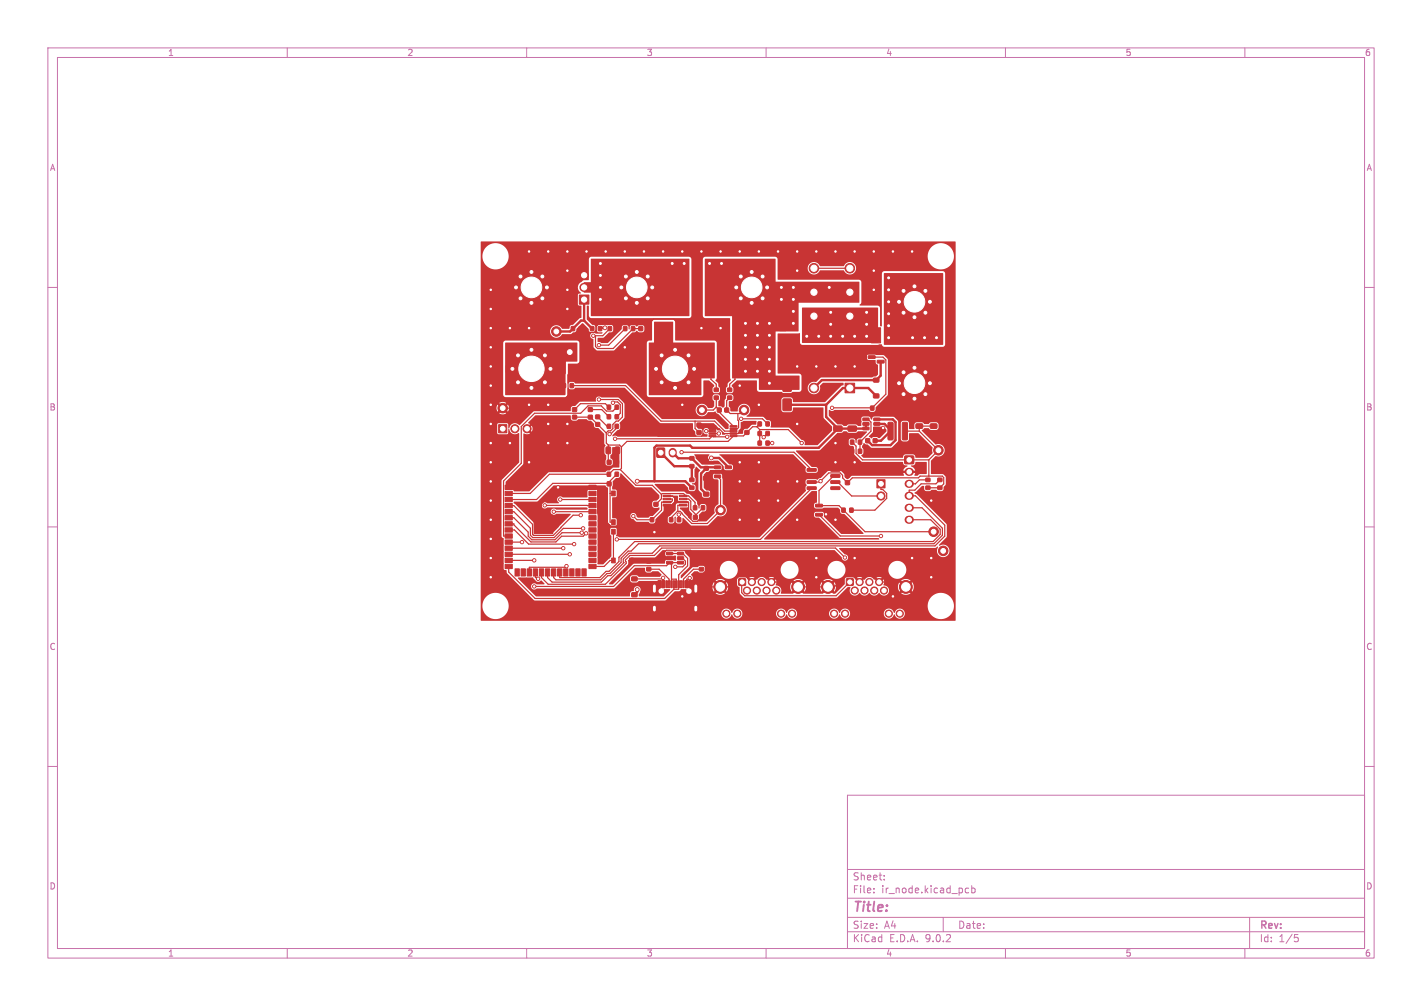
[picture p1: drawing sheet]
<svg xmlns="http://www.w3.org/2000/svg" width="297mm" height="210mm" viewBox="0 0 297 210" stroke-linecap="round" stroke-linejoin="round" font-family="sans-serif">
<defs><g id="words">
<text font-size="2.8" fill="#c872ab" x="178" y="190.9">Title:</text>
<g font-size="2.1" fill="#c872ab">
<text x="178" y="184">Sheet:</text>
<text x="178" y="186.7">File:</text>
<text x="184.1" y="186.7">ir_node.kicad_pcb</text>
<text x="178" y="196.9">KiCad</text>
<text x="178" y="194.1">Size:</text>
<text x="184.7" y="194.1">A4</text>
<text x="185.7" y="196.9">E.D.A.</text>
<text x="193.3" y="196.9">9.0.2</text>
<text x="200" y="194.1">Date:</text>
<text x="263" y="194.3">Rev:</text>
<text x="263" y="196.9">Id:</text>
<text x="267.1" y="196.9">1/5</text>
</g>
<g font-size="1.8" fill="#c872ab">
<text x="35" y="11.9">1</text>
<text x="85" y="11.9">2</text>
<text x="135" y="11.9">3</text>
<text x="185" y="11.9">4</text>
<text x="235" y="11.9">5</text>
<text x="285" y="11.9">6</text>
<text x="10.3" y="35.9">A</text>
<text x="285.4" y="35.9">A</text>
<text x="10.3" y="85.9">B</text>
<text x="285.3" y="85.9">B</text>
<text x="10.3" y="135.9">C</text>
<text x="285.3" y="135.9">C</text>
<text x="10.3" y="185.9">D</text>
<text x="285.3" y="185.9">D</text>
<text x="35" y="199.9">1</text>
<text x="85" y="199.9">2</text>
<text x="135" y="199.9">3</text>
<text x="185" y="199.9">4</text>
<text x="235" y="199.9">5</text>
<text x="285" y="199.9">6</text>
</g>
</g></defs>
<g fill="none" stroke="#c872ab" stroke-width=".21">
<path d="M10 10h277v190h-277zM12 12h273v186h-273zM60 10v2M110 10v2M160 10v2M210 10v2M260 10v2M10 60h2M285 60h2M10 110h2M285 110h2M10 160h2"/>
<path d="M177 166h108v32h-108zM285 160h2M60 198v2M110 198v2M160 198v2M177 194.5h108M177 191.5h108M177 187.5h108M177 181.5h108M182.5 186.3v.1M182.5 185.5v.1M184.7 183.6v.1"/>
<path d="M184.7 182.8v.1M197 191.5v3M201.7 186.3l.2 .1 .4-.1M202.3 185.5l-.4-.1-.2 .1M203 185.5l.4-.1 .3 .3-.2 .6h-.5M203 184.9v1.5M210 198v2M260 198v2M261 191.5v6.5M270.4 195.1h.7M270.5 195.7h.4l.3 .3-.1 .5-.6 .1"/>
</g>
<g fill="#c83434" stroke="#c83434" stroke-width=".21">
<path d="M193.4 101.5h.8v.7h-.8z"/>
<path d="M193.4 99.8h.8v.7h-.8z"/>
<path d="M126.6 93.3h.7l.2 .1v1.1l-.1 .2h-.6l-.2-.1z"/>
<path d="M128.5 93.3h.7l.2 .1v1.1l-.1 .2h-.6l-.2-.1z"/>
<path d="M133.4 68.2h.8v.8h-.8z"/>
<path d="M135 68.2h.8v.8h-.8z"/>
<path d="M136.6 104.9h.8v.8h-.8z"/>
<path d="M136.6 103.3h.8v.8h-.8z"/>
<path d="M177.6 91.9h.7v.8h-.7z"/>
<path d="M179.3 91.9h.7v.8h-.7z"/>
<path d="M181.4 74.3h1.3l.1 .5h-1.4z"/>
<path d="M181.4 76.2h1.3l.1 .5h-1.4z"/>
<path d="M183.2 75.2h1.4l.1 .5-1.4 .1z"/>
<path d="M137.7 67.9h2.3v2.2h-2.3z"/>
<path d="M142 67.9h2.3v2.2h-2.3z"/>
<path d="M138.5 103.4h1.6v.3h-1.6z"/>
<path d="M138.5 104h1.6v.3h-1.6z"/>
<path d="M138.5 104.7h1.6v.3h-1.6z"/>
<path d="M138.5 105.3h1.6v.3h-1.6z"/>
<path d="M141.9 105.3h1.6v.3h-1.6z"/>
<path d="M141.9 104.7h1.6v.3h-1.6z"/>
<path d="M141.9 104h1.6v.3h-1.6z"/>
<path d="M141.9 103.4h1.6v.3h-1.6z"/>
<path d="M147.7 58.4h2.4v3.2h-2.4z"/>
<path d="M140.9 58.4h2.4v3.2h-2.4z"/>
<path d="M139.2 115.3h1.2l.1 .5h-1.2z"/>
<path d="M139.2 116.2h1.2l.1 .5-1.2 .1z"/>
<path d="M139.2 117.2h1.2l.1 .5h-1.2z"/>
<path d="M141.5 117.2h1.2l.1 .5h-1.2z"/>
<path d="M141.5 116.2h1.2l.1 .5-1.2 .1z"/>
<path d="M141.5 115.3h1.2l.1 .5h-1.2z"/>
<path d="M104.1 88.7h1.7v1.7h-1.7z"/>
<path d="M145.6 89.9h.8v.8h-.8z"/>
<path d="M145.6 88.3h.8v.8h-.8z"/>
<path d="M175.8 106.1h.7v.8h-.7z"/>
<path d="M177.5 106.1h.7v.8h-.7z"/>
<path d="M163.6 83.3h1.6v2.4h-1.6z"/>
<path d="M163.6 79.3h1.6v2.4h-1.6z"/>
<path d="M127.8 116.5h.7v1h-.7z"/>
<path d="M127.8 110.5h.7v1h-.7z"/>
<path d="M131.5 116.5h.7v1h-.7z"/>
<path d="M131.5 110.5h.7v1h-.7z"/>
<path d="M124.4 86.6h.8v.8h-.8z"/>
<path d="M124.4 88.2h.8v.8h-.8z"/>
<path d="M176.5 80h2v2h-2z"/>
<path d="M121 61.6h2v1.9h-2z"/>
<path d="M119.3 68.2h.7v.8h-.7z"/>
<path d="M121 68.2h.7v.8h-.7z"/>
<path d="M119.6 85.1h.8v.8h-.8z"/>
<path d="M119.6 86.7h.8v.8h-.8z"/>
<path d="M154.3 120.8h1.4v1.4h-1.4z"/>
<path d="M177.2 89l1.5-.1 .2 .3v.7l-.2 .2-1.4-.1-.2-.2z"/>
<path d="M177.2 86h1.5l.2 .2v.7l-.2 .2h-1.4l-.2-.2z"/>
<path d="M191.3 88.5h1.3l.1 .2v.6l-.2 .2-1.1-.1-.1-.2z"/>
<path d="M191.3 86.6h1.3l.1 .2v.6l-.2 .2-1.1-.1-.1-.2z"/>
<path d="M117.4 80.1h.7v.8h-.7z"/>
<path d="M119.1 80.1h.7v.8h-.7z"/>
<path d="M135.1 118.5h.8v.7h-.8z"/>
<path d="M135.1 116.8h.8v.7h-.8z"/>
<path d="M126.8 86.6h.7v.8h-.7z"/>
<path d="M128.5 86.6h.7v.8h-.7z"/>
<path d="M152 81h.8v.7h-.8z"/>
<path d="M152 82.7h.8v.7h-.8z"/>
<path d="M182.5 82.3h1v.7h-1z"/>
<path d="M182.5 79h1v.7h-1z"/>
<path d="M149.8 85.2h.8v.8h-.8z"/>
<path d="M151.4 85.2h.8v.8h-.8z"/>
<path d="M144.1 97h.8v.7h-.8z"/>
<path d="M144.1 95.3h.8v.7h-.8z"/>
<path d="M144.8 105.6h.7v.8h-.7z"/>
<path d="M146.5 105.6h.7v.8h-.7z"/>
<path d="M147.5 75.4l.9-.1 .2 .2v2.9l-.1 .3h-.8l-.3-.2z"/>
<path d="M153.4 75.4l.9-.1 .3 .2v2.9l-.2 .3h-.8l-.2-.2z"/>
<path d="M162.8 65.6h1.2l.3 .1v3.1l-.2 .2-1.2 .1-.2-.2z"/>
<path d="M162.8 71h1.2l.3 .1v3.1l-.2 .2-1.2 .1-.2-.2z"/>
<path d="M158.3 90.1h.7v.8h-.7z"/>
<path d="M160 90.1h.7v.8h-.7z"/>
<path d="M189 95.2h1.8v1.6h-1.8z"/>
<path d="M176.8 120.8h1.4v1.4h-1.4z"/>
<path d="M158.3 92.1h.7v.8h-.7z"/>
<path d="M160 92.1h.7v.8h-.7z"/>
<path d="M127.8 108.5h.7v1h-.7z"/>
<path d="M127.8 102.5h.7v1h-.7z"/>
<path d="M131.5 108.5h.7v1h-.7z"/>
<path d="M131.5 102.5h.7v1h-.7z"/>
<path d="M179.3 93.8h.7v.8h-.7z"/>
<path d="M177.6 93.8h.7v.8h-.7z"/>
<path d="M144.8 107.6h.8v.8h-.8z"/>
<path d="M146.4 107.6h.8v.8h-.8z"/>
<path d="M126.8 98.6h.7v.8h-.7z"/>
<path d="M128.5 98.6h.7v.8h-.7z"/>
<path d="M132 123.8h1v.7h-1z"/>
<path d="M132 120.5h1v.7h-1z"/>
<path d="M158.3 88.1h.7v.8h-.7z"/>
<path d="M160 88.1h.7v.8h-.7z"/>
<path d="M130.2 68.2h.7v.8h-.7z"/>
<path d="M131.9 68.2h.7v.8h-.7z"/>
<path d="M139.8 108.1h.7v.8h-.7z"/>
<path d="M141.5 108.1h.7v.8h-.7z"/>
<path d="M170.4 105.3h1.3l.1 .5h-1.4z"/>
<path d="M170.4 107.2h1.3l.1 .5h-1.4z"/>
<path d="M172.2 106.2h1.4l.1 .5-1.4 .1z"/>
<path d="M185.5 88.2h.8l.2 .1v3.3l-.1 .2-.7 .1-.2-.2z"/>
<path d="M188.5 88.2h.8l.2 .1v3.3l-.1 .2-.7 .1-.2-.2z"/>
<path d="M174.2 89l1.5-.1 .2 .3v.7l-.2 .2-1.4-.1-.2-.2z"/>
<path d="M174.2 86h1.5l.2 .2v.7l-.2 .2h-1.4l-.2-.2z"/>
<path d="M147.1 97.4h.8v.8h-.8z"/>
<path d="M147.1 95.8h.8v.8h-.8z"/>
<path d="M126.8 84.6h.7v.8h-.7z"/>
<path d="M128.5 84.6h.7v.8h-.7z"/>
<path d="M137.4 121.2h.6v1.5h-.6z"/>
<path d="M138.2 121.2h.7v1.5h-.7z"/>
<path d="M139.6 121.2h.3v1.5h-.3z"/>
<path d="M140.6 121.2h.3v1.5h-.3z"/>
<path d="M141.1 121.2h.3v1.5h-.3z"/>
<path d="M142.1 121.2h.3v1.5h-.3z"/>
<path d="M143.2 121.2h.5v1.5h-.5z"/>
<path d="M143.9 121.2h.6v1.5h-.6z"/>
<path d="M142.6 121.2h.3v1.5h-.3z"/>
<path d="M141.6 121.2h.3v1.5h-.3z"/>
<path d="M140.1 121.2h.3v1.5h-.3z"/>
<path d="M139.1 121.2h.3v1.5h-.3z"/>
<path d="M125 68.2h.7v.8h-.7z"/>
<path d="M123.3 68.2h.7v.8h-.7z"/>
<path d="M126.8 88.6h.7v.8h-.7z"/>
<path d="M128.5 88.6h.7v.8h-.7z"/>
<path d="M183.1 100.2h1.8v1.7h-1.8z"/>
<path d="M105.5 101.3h1.5v.9h-1.5z"/>
<path d="M105.5 102.6h1.5v.9h-1.5z"/>
<path d="M105.5 103.8h1.5v.9h-1.5z"/>
<path d="M105.5 105.1h1.5v.9h-1.5z"/>
<path d="M105.5 106.4h1.5v.9h-1.5z"/>
<path d="M105.5 107.6h1.5v.9h-1.5z"/>
<path d="M105.5 108.9h1.5v.9h-1.5z"/>
<path d="M105.5 110.2h1.5v.9h-1.5z"/>
<path d="M105.5 111.5h1.5v.9h-1.5z"/>
<path d="M105.5 112.7h1.5v.9h-1.5z"/>
<path d="M105.5 114h1.5v.9h-1.5z"/>
<path d="M105.5 115.3h1.5v.9h-1.5z"/>
<path d="M105.5 116.5h1.5v.9h-1.5z"/>
<path d="M105.5 117.8h1.5v.9h-1.5z"/>
<path d="M107.6 118.8h.9v1.5h-.9z"/>
<path d="M108.8 118.8h.9v1.5h-.9z"/>
<path d="M110.1 118.8h.9v1.5h-.9z"/>
<path d="M111.4 118.8h.9v1.5h-.9z"/>
<path d="M112.6 118.8h.9v1.5h-.9z"/>
<path d="M113.9 118.8h.9v1.5h-.9z"/>
<path d="M115.2 118.8h.9v1.5h-.9z"/>
<path d="M116.5 118.8h.9v1.5h-.9z"/>
<path d="M117.7 118.8h.9v1.5h-.9z"/>
<path d="M119 118.8h.9v1.5h-.9z"/>
<path d="M120.3 118.8h.9v1.5h-.9z"/>
<path d="M121.5 118.8h.9v1.5h-.9z"/>
<path d="M123 117.8h1.5v.9h-1.5z"/>
<path d="M123 116.5h1.5v.9h-1.5z"/>
<path d="M123 115.3h1.5v.9h-1.5z"/>
<path d="M123 114h1.5v.9h-1.5z"/>
<path d="M123 112.7h1.5v.9h-1.5z"/>
<path d="M123 111.5h1.5v.9h-1.5z"/>
<path d="M123 110.2h1.5v.9h-1.5z"/>
<path d="M123 108.9h1.5v.9h-1.5z"/>
<path d="M123 107.6h1.5v.9h-1.5z"/>
<path d="M123 106.4h1.5v.9h-1.5z"/>
<path d="M123 105.1h1.5v.9h-1.5z"/>
<path d="M123 103.8h1.5v.9h-1.5z"/>
<path d="M123 102.6h1.5v.9h-1.5z"/>
<path d="M123 101.3h1.5v.9h-1.5z"/>
<path d="M111.6 107.5h3.9v3.9h-3.9z"/>
<path d="M182 68.4h1.9v3.2h-1.9z"/>
<path d="M186.9 68.4h1.9v3.2h-1.9z"/>
<path d="M147 102.8h1v.7h-1z"/>
<path d="M147 99.5h1v.7h-1z"/>
<path d="M135.8 108.1h.7v.8h-.7z"/>
<path d="M137.5 108.1h.7v.8h-.7z"/>
<path d="M176.6 100.4h.8v.8h-.8z"/>
<path d="M176.6 98.8h.8v.8h-.8z"/>
<path d="M168.6 97.8h1.8l.1 .5-1.9 .1z"/>
<path d="M168.6 99.1h1.8l.1 .5-1.9 .1z"/>
<path d="M168.6 100.4l1.8-.1 .1 .5-1.9 .1z"/>
<path d="M168.6 101.6h1.8l.1 .5-1.9 .1z"/>
<path d="M173.5 101.6h1.9v.5l-1.8 .1z"/>
<path d="M173.5 100.4l1.9-.1v.5l-1.8 .1z"/>
<path d="M173.5 99.1h1.9v.5l-1.8 .1z"/>
<path d="M173.5 97.8h1.9v.5l-1.8 .1z"/>
<path d="M180.8 91.6h.8v.8h-.8z"/>
<path d="M182.4 91.6h.8v.8h-.8z"/>
<path d="M195.9 101.5h.8v.7h-.8z"/>
<path d="M195.9 99.8h.8v.7h-.8z"/>
<path d="M137.2 93.6h1.6v1.8h-1.6z"/>
<path d="M149.2 97.3h1.2l.1 .5h-1.2z"/>
<path d="M149.2 98.2h1.2l.1 .5-1.2 .1z"/>
<path d="M149.2 99.2h1.2l.1 .5h-1.2z"/>
<path d="M151.5 99.2h1.2l.1 .5h-1.2z"/>
<path d="M151.5 97.3h1.2l.1 .5h-1.2z"/>
<path d="M149.2 81h.8v.7h-.8z"/>
<path d="M149.2 82.7h.8v.7h-.8z"/>
<path d="M127 68.2h.7v.8h-.7z"/>
<path d="M128.7 68.2h.7v.8h-.7z"/>
<path d="M181.8 84.8h.7v.8h-.7z"/>
<path d="M183.5 84.8h.7v.8h-.7z"/>
<path d="M122.9 85.1h.8v.8h-.8z"/>
<path d="M122.9 86.7h.8v.8h-.8z"/>
<path d="M194.3 88.5h1.3l.1 .2v.6l-.2 .2-1.1-.1-.1-.2z"/>
<path d="M194.3 86.6h1.3l.1 .2v.6l-.2 .2-1.1-.1-.1-.2z"/>
<path d="M148.1 88.9h1.3l.1 .2-1.3 .1z"/>
<path d="M148.1 89.4h1.3l.1 .2-1.3 .1z"/>
<path d="M148.1 89.9h1.3l.1 .2-1.3 .1z"/>
<path d="M148.1 90.4h1.3l.1 .2-1.3 .1z"/>
<path d="M148.1 90.9h1.3l.1 .2-1.3 .1z"/>
<path d="M152.5 90.9h1.4v.2l-1.4 .1z"/>
<path d="M152.5 90.4h1.4v.2l-1.4 .1z"/>
<path d="M152.5 89.9h1.4v.2l-1.4 .1z"/>
<path d="M152.5 89.4h1.4v.2l-1.4 .1z"/>
<path d="M152.5 88.9h1.4v.2l-1.4 .1z"/>
<path d="M155.6 89.9h.8v.8h-.8z"/>
<path d="M155.6 88.3h.8v.8h-.8z"/>
<path d="M180.2 87.3h1.2l.1 .5h-1.2z"/>
<path d="M180.2 88.2h1.2l.1 .5-1.2 .1z"/>
<path d="M180.2 89.2h1.2l.1 .5h-1.2z"/>
<path d="M182.5 89.2h1.2l.1 .5h-1.2z"/>
<path d="M182.5 88.2h1.2l.1 .5-1.2 .1z"/>
<path d="M182.5 87.3h1.2l.1 .5h-1.2z"/>
<path d="M146.1 118.5h.8v.7h-.8z"/>
<path d="M146.1 116.8h.8v.7h-.8z"/>
<path d="M126.8 100.6h.8v.8h-.8z"/>
<path d="M128.4 100.6h.8v.8h-.8z"/>
<path d="M144.1 101.5h.8v.7h-.8z"/>
<path d="M144.1 99.8h.8v.7h-.8z"/>
<path d="M126.8 96.1h.8v.8h-.8z"/>
<path d="M128.4 96.1h.8v.8h-.8z"/>
<circle cx="187.8" cy="63" r=".45"/>
<circle cx="188.7" cy="60.7" r=".45"/>
<circle cx="188.7" cy="65.3" r=".45"/>
<circle cx="191" cy="59.8" r=".45"/>
<circle cx="191" cy="63" r="4.3"/>
<circle cx="191" cy="66.2" r=".45"/>
<circle cx="193.3" cy="60.7" r=".45"/>
<circle cx="193.3" cy="65.3" r=".45"/>
<circle cx="194.2" cy="63" r=".45"/>
<circle cx="146.6" cy="85.6" r="1"/>
<circle cx="107.5" cy="89.5" r=".85"/>
<circle cx="110.1" cy="89.5" r=".85"/>
<circle cx="150.5" cy="106.5" r="1"/>
<circle cx="137" cy="77" r=".45"/>
<circle cx="138.2" cy="74.2" r=".45"/>
<circle cx="138.2" cy="79.8" r=".45"/>
<circle cx="141" cy="73" r=".45"/>
<circle cx="141" cy="77" r="5.3"/>
<circle cx="141" cy="81" r=".45"/>
<circle cx="143.8" cy="74.2" r=".45"/>
<circle cx="143.8" cy="79.8" r=".45"/>
<circle cx="145" cy="77" r=".45"/>
<circle cx="177.5" cy="61" r="1"/>
<circle cx="170" cy="61" r="1"/>
<circle cx="177.5" cy="66" r="1"/>
<circle cx="170" cy="66" r="1"/>
<circle cx="177.5" cy="56" r="1"/>
<circle cx="170" cy="56" r="1"/>
<circle cx="170" cy="81" r="1"/>
<circle cx="196" cy="94" r="1"/>
<circle cx="156" cy="123.3" r=".75"/>
<circle cx="157" cy="121.5" r=".75"/>
<circle cx="158.1" cy="123.3" r=".75"/>
<circle cx="159.1" cy="121.5" r=".75"/>
<circle cx="160.1" cy="123.3" r=".75"/>
<circle cx="161.1" cy="121.5" r=".75"/>
<circle cx="162.1" cy="123.3" r=".75"/>
<circle cx="151.7" cy="128.1" r=".75"/>
<circle cx="154" cy="128.1" r=".75"/>
<circle cx="163.1" cy="128.1" r=".75"/>
<circle cx="165.4" cy="128.1" r=".75"/>
<circle cx="150.4" cy="122.5" r="1.35"/>
<circle cx="166.7" cy="122.5" r="1.35"/>
<circle cx="178.5" cy="123.3" r=".75"/>
<circle cx="179.5" cy="121.5" r=".75"/>
<circle cx="180.6" cy="123.3" r=".75"/>
<circle cx="181.6" cy="121.5" r=".75"/>
<circle cx="182.6" cy="123.3" r=".75"/>
<circle cx="183.6" cy="121.5" r=".75"/>
<circle cx="184.6" cy="123.3" r=".75"/>
<circle cx="174.2" cy="128.1" r=".75"/>
<circle cx="176.5" cy="128.1" r=".75"/>
<circle cx="185.6" cy="128.1" r=".75"/>
<circle cx="187.9" cy="128.1" r=".75"/>
<circle cx="172.9" cy="122.5" r="1.35"/>
<circle cx="189.2" cy="122.5" r="1.35"/>
<circle cx="155.4" cy="85.6" r="1"/>
<circle cx="105" cy="85.2" r="1"/>
<circle cx="195" cy="111" r="1"/>
<circle cx="116.2" cy="69.2" r="1"/>
<circle cx="197" cy="115" r="1"/>
<circle cx="153.8" cy="60" r=".45"/>
<circle cx="154.7" cy="57.7" r=".45"/>
<circle cx="154.7" cy="62.3" r=".45"/>
<circle cx="157" cy="56.8" r=".45"/>
<circle cx="157" cy="60" r="4.3"/>
<circle cx="157" cy="63.2" r=".45"/>
<circle cx="159.3" cy="57.7" r=".45"/>
<circle cx="159.3" cy="62.3" r=".45"/>
<circle cx="160.2" cy="60" r=".45"/>
<circle cx="184" cy="103.5" r=".85"/>
<circle cx="107.8" cy="60" r=".45"/>
<circle cx="108.7" cy="57.7" r=".45"/>
<circle cx="108.7" cy="62.3" r=".45"/>
<circle cx="111" cy="56.8" r=".45"/>
<circle cx="111" cy="60" r="4.3"/>
<circle cx="111" cy="63.2" r=".45"/>
<circle cx="113.3" cy="57.7" r=".45"/>
<circle cx="113.3" cy="62.3" r=".45"/>
<circle cx="114.2" cy="60" r=".45"/>
<circle cx="129.8" cy="60" r=".45"/>
<circle cx="130.7" cy="57.7" r=".45"/>
<circle cx="130.7" cy="62.3" r=".45"/>
<circle cx="133" cy="56.8" r=".45"/>
<circle cx="133" cy="60" r="4.3"/>
<circle cx="133" cy="63.2" r=".45"/>
<circle cx="135.3" cy="57.7" r=".45"/>
<circle cx="135.3" cy="62.3" r=".45"/>
<circle cx="136.2" cy="60" r=".45"/>
<circle cx="107" cy="77" r=".45"/>
<circle cx="108.2" cy="74.2" r=".45"/>
<circle cx="108.2" cy="79.8" r=".45"/>
<circle cx="111" cy="73" r=".45"/>
<circle cx="111" cy="77" r="5.3"/>
<circle cx="111" cy="81" r=".45"/>
<circle cx="113.8" cy="74.2" r=".45"/>
<circle cx="113.8" cy="79.8" r=".45"/>
<circle cx="115" cy="77" r=".45"/>
<circle cx="187.8" cy="80" r=".45"/>
<circle cx="188.7" cy="77.7" r=".45"/>
<circle cx="188.7" cy="82.3" r=".45"/>
<circle cx="191" cy="76.8" r=".45"/>
<circle cx="191" cy="80" r="4.3"/>
<circle cx="191" cy="83.2" r=".45"/>
<circle cx="193.3" cy="77.7" r=".45"/>
<circle cx="193.3" cy="82.3" r=".45"/>
<circle cx="194.2" cy="80" r=".45"/>
<circle cx="119" cy="73.5" r="1"/>
<circle cx="166.5" cy="88.5" r=".35"/>
<circle cx="102.5" cy="92.5" r=".35"/>
<circle cx="150.5" cy="52.5" r=".35"/>
<circle cx="110.5" cy="52.5" r=".35"/>
<circle cx="158.5" cy="104.5" r=".35"/>
<circle cx="162.5" cy="52.5" r=".35"/>
<circle cx="102.5" cy="80.5" r=".35"/>
<circle cx="138.5" cy="52.5" r=".35"/>
<circle cx="186.5" cy="124.5" r=".35"/>
<circle cx="102.5" cy="112.5" r=".35"/>
<circle cx="146.5" cy="68.5" r=".35"/>
<circle cx="114.5" cy="52.5" r=".35"/>
<circle cx="194.5" cy="120.5" r=".35"/>
<circle cx="102.5" cy="64.5" r=".35"/>
<circle cx="158.5" cy="116.5" r=".35"/>
<circle cx="110.5" cy="68.5" r=".35"/>
<circle cx="166.5" cy="56.5" r=".35"/>
<circle cx="102.5" cy="104.5" r=".35"/>
<circle cx="178.5" cy="116.5" r=".35"/>
<circle cx="174.5" cy="52.5" r=".35"/>
<circle cx="102.5" cy="116.5" r=".35"/>
<circle cx="194.5" cy="116.5" r=".35"/>
<circle cx="178.5" cy="76.5" r=".35"/>
<circle cx="158.5" cy="108.5" r=".35"/>
<circle cx="158.5" cy="100.5" r=".35"/>
<circle cx="110.5" cy="96.5" r=".35"/>
<circle cx="186.5" cy="52.5" r=".35"/>
<circle cx="102.5" cy="72.5" r=".35"/>
<circle cx="154.5" cy="104.5" r=".35"/>
<circle cx="142.5" cy="52.5" r=".35"/>
<circle cx="106.5" cy="92.5" r=".35"/>
<circle cx="178.5" cy="96.5" r=".35"/>
<circle cx="162.5" cy="100.5" r=".35"/>
<circle cx="122.5" cy="52.5" r=".35"/>
<circle cx="172.5" cy="107.4" r=".35"/>
<circle cx="118.5" cy="64.5" r=".35"/>
<circle cx="174.5" cy="108.5" r=".35"/>
<circle cx="118.5" cy="56.5" r=".35"/>
<circle cx="170.5" cy="116.5" r=".35"/>
<circle cx="166.5" cy="108.5" r=".35"/>
<circle cx="102.5" cy="100.5" r=".35"/>
<circle cx="102.5" cy="84.5" r=".35"/>
<circle cx="118.5" cy="88.5" r=".35"/>
<circle cx="154.5" cy="80.5" r=".35"/>
<circle cx="102.5" cy="120.5" r=".35"/>
<circle cx="190.5" cy="116.5" r=".35"/>
<circle cx="130.5" cy="52.5" r=".35"/>
<circle cx="114.5" cy="92.5" r=".35"/>
<circle cx="182.5" cy="56.5" r=".35"/>
<circle cx="142.5" cy="84.5" r=".35"/>
<circle cx="102.5" cy="76.5" r=".35"/>
<circle cx="194.5" cy="104.5" r=".35"/>
<circle cx="130.5" cy="72.5" r=".35"/>
<circle cx="162.5" cy="104.5" r=".35"/>
<circle cx="158.5" cy="96.5" r=".35"/>
<circle cx="170.5" cy="52.5" r=".35"/>
<circle cx="106.5" cy="68.5" r=".35"/>
<circle cx="154.5" cy="96.5" r=".35"/>
<circle cx="184.4" cy="89.3" r=".35"/>
<circle cx="158.5" cy="52.5" r=".35"/>
<circle cx="154.5" cy="100.5" r=".35"/>
<circle cx="166.5" cy="100.5" r=".35"/>
<circle cx="170.5" cy="120.5" r=".35"/>
<circle cx="110.5" cy="84.5" r=".35"/>
<circle cx="190.5" cy="52.5" r=".35"/>
<circle cx="174.5" cy="92.5" r=".35"/>
<circle cx="102.5" cy="108.5" r=".35"/>
<circle cx="126.5" cy="52.5" r=".35"/>
<circle cx="114.5" cy="88.5" r=".35"/>
<circle cx="146.5" cy="52.5" r=".35"/>
<circle cx="116.6" cy="101.7" r=".35"/>
<circle cx="174.5" cy="96.5" r=".35"/>
<circle cx="136.7" cy="111.1" r=".35"/>
<circle cx="166.5" cy="76.5" r=".35"/>
<circle cx="102.5" cy="68.5" r=".35"/>
<circle cx="102.5" cy="96.5" r=".35"/>
<circle cx="154.5" cy="108.5" r=".35"/>
<circle cx="150.5" cy="68.5" r=".35"/>
<circle cx="142.5" cy="124.5" r=".35"/>
<circle cx="102.5" cy="60.5" r=".35"/>
<circle cx="178.5" cy="52.5" r=".35"/>
<circle cx="114.5" cy="84.5" r=".35"/>
<circle cx="154.5" cy="52.5" r=".35"/>
<circle cx="174.5" cy="76.5" r=".35"/>
<circle cx="118.5" cy="60.5" r=".35"/>
<circle cx="118.5" cy="92.5" r=".35"/>
<circle cx="158.5" cy="84.5" r=".35"/>
<circle cx="134.5" cy="52.5" r=".35"/>
<circle cx="170.5" cy="76.5" r=".35"/>
<circle cx="118.5" cy="52.5" r=".35"/>
<circle cx="182.5" cy="52.5" r=".35"/>
<circle cx="182.5" cy="60.5" r=".35"/>
<circle cx="166.5" cy="52.5" r=".35"/>
<circle cx="102.5" cy="88.5" r=".35"/>
<circle cx="185.6" cy="60.5" r=".4"/>
<circle cx="185.6" cy="68" r=".4"/>
<circle cx="185.6" cy="58" r=".4"/>
<circle cx="190.6" cy="70.5" r=".4"/>
<circle cx="185.6" cy="63" r=".4"/>
<circle cx="195.6" cy="70.5" r=".4"/>
<circle cx="185.6" cy="70.5" r=".4"/>
<circle cx="193.1" cy="70.5" r=".4"/>
<circle cx="185.6" cy="65.5" r=".4"/>
<circle cx="155.7" cy="77.5" r=".4"/>
<circle cx="160.7" cy="80" r=".4"/>
<circle cx="165.7" cy="62.5" r=".4"/>
<circle cx="155.7" cy="67.5" r=".4"/>
<circle cx="155.7" cy="70" r=".4"/>
<circle cx="160.7" cy="75" r=".4"/>
<circle cx="165.7" cy="60" r=".4"/>
<circle cx="163.2" cy="62.5" r=".4"/>
<circle cx="155.7" cy="72.5" r=".4"/>
<circle cx="160.7" cy="70" r=".4"/>
<circle cx="163.2" cy="60" r=".4"/>
<circle cx="160.7" cy="67.5" r=".4"/>
<circle cx="165.7" cy="65" r=".4"/>
<circle cx="173.2" cy="60" r=".4"/>
<circle cx="165.7" cy="67.5" r=".4"/>
<circle cx="158.2" cy="75" r=".4"/>
<circle cx="160.7" cy="72.5" r=".4"/>
<circle cx="160.7" cy="77.5" r=".4"/>
<circle cx="158.2" cy="67.5" r=".4"/>
<circle cx="155.7" cy="75" r=".4"/>
<circle cx="158.2" cy="72.5" r=".4"/>
<circle cx="148.2" cy="55" r=".4"/>
<circle cx="158.2" cy="77.5" r=".4"/>
<circle cx="150.7" cy="55" r=".4"/>
<circle cx="158.2" cy="70" r=".4"/>
<circle cx="142.9" cy="55" r=".4"/>
<circle cx="125.4" cy="55" r=".4"/>
<circle cx="140.4" cy="55" r=".4"/>
<circle cx="125.4" cy="57.5" r=".4"/>
<circle cx="125.4" cy="60" r=".4"/>
<circle cx="125.4" cy="62.5" r=".4"/>
<circle cx="173.5" cy="65.2" r=".4"/>
<circle cx="176" cy="70.2" r=".4"/>
<circle cx="173.5" cy="67.7" r=".4"/>
<circle cx="171" cy="70.2" r=".4"/>
<circle cx="181" cy="67.7" r=".4"/>
<circle cx="173.5" cy="70.2" r=".4"/>
<circle cx="178.5" cy="70.2" r=".4"/>
<circle cx="181" cy="70.2" r=".4"/>
<circle cx="181" cy="65.2" r=".4"/>
<circle cx="168.5" cy="70.2" r=".4"/>
<circle cx="133.1" cy="123.1" r=".4"/>
<circle cx="133.1" cy="100.5" r=".4"/>
<circle cx="119.9" cy="113.6" r=".35"/>
<circle cx="173.8" cy="85.1" r=".35"/>
<circle cx="112.4" cy="120.8" r=".35"/>
<circle cx="161.3" cy="92.5" r=".35"/>
<circle cx="147.5" cy="90" r=".35"/>
<circle cx="154.8" cy="87.4" r=".35"/>
<circle cx="119" cy="115.7" r=".35"/>
<circle cx="150.1" cy="90.5" r=".35"/>
<circle cx="151.9" cy="91.2" r=".35"/>
<circle cx="118.3" cy="118.2" r=".35"/>
<circle cx="159.5" cy="91.3" r=".35"/>
<circle cx="128.5" cy="91.6" r=".35"/>
<circle cx="125.1" cy="72" r=".35"/>
<circle cx="171.4" cy="100.4" r=".35"/>
<circle cx="125.1" cy="83.4" r=".35"/>
<circle cx="167.4" cy="92.5" r=".35"/>
<circle cx="144" cy="120.7" r=".35"/>
<circle cx="138.5" cy="120.6" r=".35"/>
<circle cx="141" cy="118.3" r=".35"/>
<circle cx="121.5" cy="111.2" r=".35"/>
<circle cx="132.3" cy="107.7" r=".35"/>
<circle cx="122.4" cy="111.3" r=".35"/>
<circle cx="141.8" cy="107.4" r=".35"/>
<circle cx="126.3" cy="68.4" r=".4"/>
<circle cx="148.6" cy="95.6" r=".4"/>
<circle cx="121.3" cy="107.5" r=".35"/>
<circle cx="142.4" cy="94.4" r=".35"/>
<circle cx="128.8" cy="112.6" r=".35"/>
<circle cx="121.8" cy="110.3" r=".35"/>
<circle cx="128" cy="84.1" r=".35"/>
<circle cx="109" cy="113.2" r=".35"/>
<circle cx="117.6" cy="114.4" r=".35"/>
<circle cx="127.3" cy="90.6" r=".35"/>
<circle cx="111.6" cy="117" r=".35"/>
<circle cx="111.6" cy="122.4" r=".35"/>
<circle cx="176.5" cy="116.4" r=".35"/>
<circle cx="115.7" cy="106.8" r=".35"/>
<circle cx="113.8" cy="105.5" r=".35"/>
<circle cx="117" cy="104.3" r=".35"/>
<circle cx="123.9" cy="70.1" r=".35"/>
<circle cx="184" cy="111.9" r=".35"/>
</g>
<path d="M122 57.5h.1M122 60h.1" fill="none" stroke="#c83434" stroke-width="1.9"/>
<path d="M140.5 94.4v.3M189.8 98.5h.2M189.8 101h.2M189.8 103.5h.2M189.8 106h.2M189.8 108.5h.2" fill="none" stroke="#c83434" stroke-width="1.7"/>
<path d="M136.7 122.3v1.1M136.7 126.8v.6M145.3 122.3v1.1M145.3 126.8v.6" fill="none" stroke="#c83434" stroke-width="1"/>
<g fill="none" stroke="#c83434" stroke-width=".25">
<path d="M170 56h7.5M121.3 68.6l.8 .8M122.1 69.4v5.4l-3.4 3.5v4.3M127.4 68.6l-1.5 1.5h-2M130.6 68.6l-3.5 3.4h-2M133.8 68.6h-1.6l-4.1 4.2h-3.3l-.4-.5v-2.2M135.4 67.8h-5.5l-.9 .8-.9-.9h-3.1l-.5 .5v.8l-.4 .4h-2M135.4 68.6v-.9l1.1-1.1h4.3l2.4 2.4M148.5 77.8v1.4l1.1 1v1.2M153.5 77.8v1.4l-1.1 1v1.2M163.5 72.7h16.3l1.2 1.2M181 73.9v1.5l1.1 1.1"/>
<path d="M181 73.9h7.1l2.9 2.9h1.3l1 .9M182.1 74.6h2.3l.6 .5v7.2l-2.8 2.8M110.1 89.5l7.8 7.8h10.1l.9-1v-2.3M114.8 94.2l-7.5 7.5h-1.1M118.7 82.6l-2.7 2.6h-11M118.7 82.6h10.3l8.5 8.5h9l.3-.3v-1.8M119.4 80.5h11.2l7.5 7.4h11.2l2 2.1h1.9M120 87.1h3.3l3.3 3.2M123.3 85.5h2.4l1.5 1.5M124.8 88.6h.1M124.8 87l2 2h.4M125.1 83.4h4l.9 .9v2.8l-.8 .8h-.5l-.7 .7v.9l-.5 .4h-.5l-.4 .4"/>
<path d="M126.6 90.3v2.2l.4 .4M127 92.9v3.4l.2 .2M127 92.9h2.4l.4 .4M127.2 85l-.8-.7h-5.2l-1.2 1.2M128 97.3h.1M128 84.1l.2-.2h.8l.6 .6v1.8l-.8 .7M128.8 99l-1.7 1.7v.2M128.8 85l-.8 .8h-1.3l-1.1-1.1h-2.8l-1.5 1.6h-9.7l-2.7 2.7v7.7l-3.7 3.7v11.5h1M128.8 89v.3l-1.3 1.3h-.2M129.6 98h-1.5l-.9 1h-12.5l-4 4h-4.5M129.6 98l3.2 3.3h3.4l1.9 1.9M129.8 93.3v4.5l-.2 .2"/>
<path d="M142.4 94.4h23.4l3.7 3.7M145.2 87.9v1.5l.8 .9M146 88.7l.3 .3h2.5v.5h1.4l1 1h3l1.8-1.8M147.5 96.2l.2 .2h2.4l.8 .8v1.3M147.5 90h1.3M148.8 90.5h1.3M149.6 83v2M149.6 85l.6 .6v.4l3 3M149.6 85l-.6 .6h-2.4M149.9 99.5l.6 .6v6.4l-2.8 2.8h-3.2l-2.4-2.6h-.6l-1.3 1.4v.4M151.9 91.2h-2.9l-.2-.2-.6 .6h-19.7M152.4 83l-.6 .7v1.9l.7 .7h2.2l.7-.7"/>
<path d="M154.1 86.3l.2 3-.3 .2h-.8M154.8 87.4h4.5l1 1.1M158.1 89.1h-.9l-1.9 1.9h-2.1l-1.1 1.1h-21.2l-1.1 1.2M158.1 89.1l.6 .6M158.7 89.7v2.8M158.7 89.7h5.9l2.8 2.8M158.7 88.5l-.6 .6M160.3 90.5l-.8 .8M161.3 92.5h-1M173.8 85.1h8.4M174.5 99.4h-.4l-3 3v3.2h4.1l5.5 5.4h14.3M175 86.5h7.5"/>
<path d="M175.9 98.1h-3.8l-1.2 1.3-1.5 .1h-17.3l-.9-1h-2.3l-1.4 1.4 .9 .9v5.5l-2 2.1h-.3M175.9 98.1l1.1 1.1 .7-.7h12.2M178 94.2l-2.1 2.1v1.8M178 92.3l.8 .8v1.6l1.3 1.3h13.9M180.9 87.6h.4l.6 .5v1.9l-2.3 2.3v1.9M182.2 85.1v.1M182.5 86.5h.1M184.4 89.3l-1.3 .2M189 90h3M191 82.8h-1.8l-.5-.5-2.9 2.9h-2l-1.3 1.3M191 82.8v.4l1 1v2.9h3M191 80h3.2"/>
<path d="M192 90l4 4-2 2M193.3 82.3h-1.8l-.5 .5M194 96v3.4M195 89h-3v1M106.2 110.6h1.3l2.9 3h9.5M106.2 115.7h12.8M106.2 108.1h1.1l3 3v.8l.8 .8h4.8l1.5-1.5h4.1M106.2 109.4h1.1v.2l3.6 3.5h5.2l1.2-1.2h4.5l.6-.6M106.2 113.2h2.8M106.2 105.6h1.1l3.9 3.8v2.1l.3 .3M106.2 106.8h1.1l3.5 3.5v1.4l.5 .5h4.4l2-1.9M106.2 114.4h11.4"/>
<path d="M106.2 117h5.4M106.2 118.3v1.1l5.6 5.5h27l1.9-1.9M111.4 111.7h.1M111.5 111.8h.1M111.8 119.5v1.1h.3l.3 .2M113.5 109.5v-2.3l-.4-.4v-1.6l3.5-3.5h8.2v5.4l2.7 2.7h4.4M113.8 105.5l9.9 .1M115.7 106.8h8M117 104.3h6.7M117.7 110.3h4.1M117.7 110.3h.1M118.3 118.2l-.2 .2h-7.5v1.1"/>
<path d="M121.3 107.5h-1.6l-4.2 4.3h-4M127.1 100.9h-11.6l-3.4 3.4h-5.9M127.1 100.9l.3 .3v7.8h.7M127.4 103h.7M128.1 111v6h-.7l-1.2 1.3h-2.5M128.8 101h.4l2 2h1.4l.7 .7M130.3 117.5l-2.7 2.7h-.6l-1.4 1.3h-10.3l-.9-.9v-1.1M130.3 117.5h.1M133.3 103.7l-1.8 1.8v3.1l.4 .4v2l4.8 .1v-1.5l2.6-2.6v-1.5h1.1l.5-.7M133.3 103.7h3.7M135.5 118.8h2.2l2 2.1v1.1M138.1 103.2l.2-.2h4.5l.5 .5"/>
<path d="M138.1 103.2v.9l-1.1 1.2M138.8 116.5v-1.2l.4-.4h5l3.1 3.1v1.2l-2.8 2.9M138.8 116.5h1.1M138.8 116.5l-.7 .7-6.2-.2M139.3 103.5h1.2l.4 .5v.8M139.3 104.2h1.1v.3l-.3 .3h-1.9v1.7l-2 2h-3.2l-.7-.8M139.9 117.5l.3 .3v4.2M139.9 115.6h2.7l1 1v1.5l-1.9 1.9v3h-1M139.9 117.5l-.7 .6h-6.7l-4.3 4.3h-16.6M139.9 117.5h2.2M140.9 104.8h2.9v3.1l.9 .9h1l.4-.4M141.8 107.4v1.1"/>
<path d="M142.1 116.5h.4l.7 .6v.7l-.6 .5h-1.6M142.7 103.5h1.1l1.4 1.4v1.1M142.7 105.5h-1.1v1.2M142.7 104.2h1.1l.5 .4v1.8l1.1 1M146.1 108.4h.1M146.5 118.8h-1.7l-2 2.1v1.1M146.8 106l-1.6 1.6v.4M169.5 100.6h1.7l1.9-1.9h2.4l.5 .5v.6l1 1 1-1h13.8l.4-.4h4.6l.3 .3v1.3l-.8 .8h-2.5M169.5 101.9l-10.7 10.7h-30M171.1 107.5l4.4 4.4h8.5M172.9 106.5v.4l-.4 .5M174.5 100.6h.5l2.9 2.9h6.1"/>
<path d="M176.5 116.4l-2-2h-36.3l-1.5 1.6h-5.1l-1 .9 .2 .7-4.4 4.4h-11.9l-1.4-1.4v-1.1M184 101v1.2h.4l.8 .8v1l-2.5 2.5h-4.9M189.9 108.5h4.5l2 2v1.1l-1.5 1.5h-62.3l-3.3 3.2v.9l-2.1 2.1h-.6l-1.3 1.3h-8.4v-1.1M189.9 106h2.7l4.2 4.3v1.4l-1.7 1.8h-61.7l-1.6 1.5h-.6l-1.5 1.5v.9l-2.3 2.3h-.6l-1.3 1.3h-9.4l-.5-.4v-1.1M193.8 100.2h-1.8l-.8 .8h-1.3M196.3 100.2l-.8 .8h-3.1l-1.3 1.3h-1.2v1.2h1.3l6.1 6.1v2.3l-2 2.1h-57.5l-1.6 1.5h-4.8l-1.2 1.2v.6l.1 .2M132.5 120.9h6M136.7 127.1h8.6M137.8 122l-1.1 .9M138.5 120.9v1.1M138.5 120.6v.3M140.2 120.9h1v1.1"/>
<path d="M140.7 122v1M144 120.7l-.2 .2h-.4v1.1M155 121.5l-.1 2.2 .7 .7h19l2.9-2.9M157 121.5l-1-1.1h-1.8l-2.1 2.1h-6.4l-.4 .4-1-.9M161.1 121.5h4.6l1 1h7.6l2.1-2.1h2.1l1 1.1M183.6 121.5h4.6l1 1"/>
</g>
<g fill="none" stroke="#c83434" stroke-width=".5">
<path d="M122 66.9l1.7 1.7M122 66.9h-.7l-2.2 2.3h-2.9M122 62.5v4.4M126.3 68.4h-.8l-.2 .2M183.9 75.5v2.9l-.9 1h-11.3l-1.7 1.6M138 94.5l2.8 2.8h3.7v2.9M140.5 94.5l1.2 1.2h2.8l1.9 1.9h3.5M147.7 97.6l-1.3 1.2v3.3l1.1 1.1M148.6 95.6h1.6l1.9 2M164.4 84.5h8.1M172.5 84.5v2.5l2.5 2.5M175 89.5l-4 4h-26.4l-.5-.5h-7l-.4 .4v7.1"/>
<path d="M180.9 88.5l-.1 1h-5.8M183 82.7l-1.6-1.7h-5.4l-3.5 3.5M183.1 88.5h1.6l1.3 1.3v.2l-2 2h-1.2M183.1 87.6h3.4l.5 .5v3.8l-1 1h-3.8l-1-.9M133.1 100.5h10l1.4 1.3M133.1 123.1v.5l-.6 .6"/>
</g>
<g fill="#c83434">
<path d="M136.6 67.2h3.9l.1 4.3 8.7 .1v7.3l-.1 .1h-2.7l-.1 3.5-10.9-.1v-10.8l.1-.1h1z"/>
<path d="M184.6 57.1h12.4l-.1 14.9-12.3-.1z"/>
<path d="M167.5 64.3l15.8-.1 .1 7.3-15.8 .1z"/>
<path d="M108.2 120.6l3-.1 .2 .1a1.09 1.09 0 0 0 1.4 .7l.3-.1 .6 .7-1.6 .1a.68 .68 0 0 0-1-.1 .68 .68 0 0 0 0 1 .68 .68 0 0 0 1-.1h16.1l4.5-4.3h2l.1 .8 .3 .2h.8l.4-.2h1.1l.8 .7-.4 .4h-4.4l-.4-.3h-1l-.4 .4 .1 1 .3 .1h.9l.5-.3h4.4l.1 .1v1.3a.63 .63 0 0 0-.3 .9 .63 .63 0 0 0 .9 .3l.1-.3 .1-.6 1.3 .1-1.4 1.4h-5.1l-.1-.4 .2-.3a.84 .84 0 0 0 .1-.9 .84 .84 0 0 0-.8-.5 .88 .88 0 0 0-.5 1h-.1a.56 .56 0 0 0-.7 .5l-.1 .6h-19.5l-3.8-3.7z"/>
<path d="M131.2 117l.6-.6 5-.1 1.6-1.5 .7 .1-.2 .9 .2 .3 1.3 .1 .7-.2 .1 .1v.9l-1.9-.1-.4 .2-.1 .6h-6.5l-4.3 4.3h-.8v-.2l3.9-3.9z"/>
<path d="M107.3 104.7h4.9l3.5-3.4h10.7l.6 .6v7.2l.6 .7h1l.2-.2v-1.2l-.2-.2-.8-.1v-4.2l1-.2v-1.2l-.2-.3-.7-.1v-1.6l.7-.7 .8-.2 .3-.8 3 2.9h3.4l1.6 1.7v.6l-.5 .5-.7 .1-.3 .3v.7l.3 .4 1.1-.1 .1 .1v.4l-1.3 1.3-.7 .1-.3 .3h-2.1l-.4-.3a.66 .66 0 0 0-.7-.7 .66 .66 0 0 0-.6 .7 .66 .66 0 0 0 .8 .6l.6 .5h2.4l.5 .4 .8-.2 .2-.7 1.7-1.7v-1.4h1.6l.6-.6 .1-.6-.2-.3-2-.1-.1-.1 .1-.1h2.8l.2 1.1h1.9l.3 .2-.1 .3-1.9-.1-.7 .2-.1 1.3-1.6 1.5v.9l.2 .3 .7 .1 .3-.2 .2-.2v-.9l.1-.2 .2 .2-.1 .9 .4 .4 .9-.2 .3-1 1.6 1.6h3.5l2.2-2a1.3 1.3 0 0 0 1.7-.7 1.3 1.3 0 0 0-.7-1.7l-.2-6.1-.3-.3h-1.2l-.4 .3v.6l.4 .2 .6 .1 .2 .2-.1 5a1.31 1.31 0 0 0-.7 1.7l-1.8 1.9-1.7-.1 .2-1.3 .6-.7h.5l.4-.3v-.8l-.1-.3-.3-.2-.7 .1-.3 .3v.5l-.1 .1-.5-1.6-1.5-1.5h-.6l-.6-.5h-4.6l-1.5-1.5 6.2-.1 .8 .9a.52 .52 0 0 0 .5 .6l.9-.1 .2-.8a.58 .58 0 0 0-.7-.5v-.2l.4-.1 .3-.3v-.6l-.2-.4v-1.5l.3-.6 .9 .8-.4 .6 .1 3.6a1.18 1.18 0 0 1 .7 1.2l.3 .3h.9l.5-.4-.1-1-.8-.1-.5-.6v-2.7l.6-.6a.73 .73 0 0 0 .8-.4h2.2l.2-.2 .1-.7 .3 .2v.5l.3 .2h1.2l.4-.2-.1-.8-.7-.2-2-1.9 .1-.2h15.2l2.7 2.7-.1 .8 .2 .3 .2 .1h1.8l.4-.4-.1-.7-1.2-.1-3.3-3.4 5-.1 3.7-3.6 .9-.1 .4-.3h.6l.5 .4 1.5-.1 .4-.3 1.9 .1-1.3 1.4-.7 .2-.2 .8-.2-.1-.1-.6-.3-.3-.8 .1-.2 .3 .1 1 .8 .2 .2 .2 .1 1.6 1.5 1.5h8.5l.1 .3a.6 .6 0 0 0 .8 .5l.1 .2a1.22 1.22 0 0 0-.8 .9h.8v.5h-.8l.1 .4-.1 .1h-10.7l-.9 .7h-.3l-.3-.4-.2-.6-.6-.7h-2.7l-1.5 1.5-.4 .1a.39 .39 0 0 1-.7 .1h-1.8l-.2 .2-.1 .7 .2 .4-.2 .4v.8l-9.7 9.7h-29.2l-.7-.3 .1-.4v-1.2l-1.1-.1-.2 .2-.1 1.1 .3 .4v4.2l-.3 .4-1.5 1.3h-1l-.1-.2v-15.2l-.3-.1h-1.7l-.1 .2v1.2l-.1 .2-5.1-.1a.69 .69 0 0 0-1.1 .2 .69 .69 0 0 0 .4 1l-2.5 .1a.68 .68 0 0 0-1-.1 .68 .68 0 0 0 0 1 .68 .68 0 0 0 1-.1h8.1l.3 .3-.1 .2h-6.5a.67 .67 0 0 0-.9 0 .67 .67 0 0 0 .1 1 .67 .67 0 0 0 .9-.2h2.9l.1 .2-3.9 4h-3.5l-.2-.2v-2l-4.3-4.1z"/>
<path d="M140.7 114.9l.6-.1 .1 .2-.2 .1h-.4z"/>
<path d="M159.6 112.4l9.9-9.9h1l.1 2.3-.5 .4 .1 .8 .2 .2h1.3l.4-.2h3l.4 .4 .1 .7 .8 .2 4 4-.2 .2-4.5-.1-3.6-3.5-.1-.9-.3-.2h-1.3l-.2 .2-.2 .2 .2 .7 .9 .2 4.1 4.1 8.3 .1 .1 .2-23.9 .1z"/>
<path d="M142 106l1.8-.1 .1 .6 .7 .8-.2 1.2-2.4-2.2z"/>
<path d="M110.3 88.2l1.6-1.5h7.2l.2 .9 .3 .2h.8l.4-.3h1.7l.4 .3 .6 .1 .5 .5 .2 .8 .8 .2 1.2 1.1 .1 2.3a.47 .47 0 0 1-.1 .7l.1 1.1 .3 .5-.1 1.8 .2 .3 .8 .1 .3-.2 .2-.3-.1-.8-.4-.4v-.6l.3-.4 .1-1.2h1.4v4.2h-1.3l-.6 .6-.7 .1-.3 .3h-11.7l-4.2 4h-3.1l-.3-.3-1.4-.1-.1-1.6 3.7-3.7v-6.3l.1-.1a1.19 1.19 0 0 0 1.3 0l-.5-.5 .4-.4 .5 .5a1.14 1.14 0 0 0 0-1.2l-.5 .5-.4-.4 .5-.5-.4-.2z"/>
<path d="M190.3 97.2a.74 .74 0 0 0 .9-.8h2.3l.1 2.4-.1 .2h-1.4l-.5 .3h-.5l-.1-.1 .1-.4h-.8v-.5h.8a1.21 1.21 0 0 0-.8-.9z"/>
<path d="M145 94.9l3.1-.1 .1 .2a.73 .73 0 0 0-.2 1 .73 .73 0 0 0 1 .2h1l.6 .7-4 .1-1.3-1.3z"/>
<path d="M182.4 89.1h2.1l.6 .6v.4l-1.3 1.3-1.3-.2a.53 .53 0 0 1-.6 .3 .53 .53 0 0 1-.4-.5l.8-.8z"/>
<path d="M146.8 90.4l.9 .2 .1 .5-1.3 .1z"/>
<path d="M150.8 90.2l.7 .2v.2l-.1 .2-.6-.1z"/>
<path d="M154.7 88.1l.6-.2h2.6l.1 .1-.1 .6-.9 .1-.8 .8-.8 .2-.3 .8-.9 .1-.1-.2 .1-.5 .5-.6z"/>
<path d="M145.6 88.4l3.4-.1 1.4 1.5-.5 .1-.4-.4h-1.4a.84 .84 0 0 0-1.3 .3l-1.2-.5z"/>
<path d="M100.4 50.5l99.1-.1 .1 .1-.1 79.1h-99l-.1-.1v-3.2h.4a2.74 2.74 0 0 0 1.8 2.8 2.74 2.74 0 0 0 3.2-1.1h44.9v.2a1.1 1.1 0 0 0 1 1 1.1 1.1 0 0 0 1.1-1l.2 .1a1.06 1.06 0 0 0 1.1 .8 1.06 1.06 0 0 0 1-1.1h7v.2a1.1 1.1 0 0 0 1.1 1 1.1 1.1 0 0 0 1.1-1l.1 .1a1.06 1.06 0 0 0 1.2 .8 1.06 1.06 0 0 0 .9-1.1h6.7v.2a1.1 1.1 0 0 0 1 1 1.1 1.1 0 0 0 1.1-1l.2 .1a1.06 1.06 0 0 0 1.1 .8 1.06 1.06 0 0 0 1-1.1h7v.2a1.1 1.1 0 0 0 1.1 1 1.1 1.1 0 0 0 1.1-1l.1 .1a1.06 1.06 0 0 0 1.6 .7 1.06 1.06 0 0 0 0-1.8 1.06 1.06 0 0 0-1.6 .7l-.2 .1a1.09 1.09 0 0 0-1.1-.9 1.09 1.09 0 0 0-1 .9h-7l-.1-.2a1.1 1.1 0 0 0-1.1-.7 1.1 1.1 0 0 0-1 .9l-.1-.1a1.06 1.06 0 0 0-1.1-.9 1.06 1.06 0 0 0-1 1h-6.7l-.1-.2a1.1 1.1 0 0 0-1.1-.7 1.1 1.1 0 0 0-1 .9l-.1-.1a1.06 1.06 0 0 0-1.1-.9 1.06 1.06 0 0 0-1 1h-7l-.1-.2a1.1 1.1 0 0 0-1.1-.7 1.1 1.1 0 0 0-1 .9l-.1-.1a1.06 1.06 0 0 0-1.1-.9 1.06 1.06 0 0 0-1 1h-44.9l.3-.7 .1-1h87.6a2.74 2.74 0 0 0 3.8 2.7 2.74 2.74 0 0 0 .6-4.7 2.74 2.74 0 0 0-4.4 1.7v.3h-87.6a2.74 2.74 0 0 0-2.7-2.5 2.74 2.74 0 0 0-2.7 2.5h-.4v-37.7h3.4v1.8l.3 .2h1.9l.2-1h.2a1.26 1.26 0 0 0 2 .8v6.1l-3.7 3.9v11.6l.5 .6v6.1l.1 .3h.5l.1 .7 5.6 5.6 27.4 .1 2.1-2h.9l.4-.4 1.1 .1a.6 .6 0 0 0 .2 .8 .6 .6 0 0 0 .8-.3 .6 .6 0 0 0-.3-.8v-.4h4.7l.3 1.1 .5-.5 .4 .3-.5 .6h.1a1.64 1.64 0 0 0 1.8 0l-.5-.6 .3-.3 .6 .5 .1-.1a1.64 1.64 0 0 0-.1-1.9l-.6 .6-.3-.4 .5-.5-.4-.2h2.9l.1 1.1 .5 .5v1.3l1 .9h19.2l2.3-2.2h.6a1.12 1.12 0 0 0 .4 1.6 1.12 1.12 0 0 0 1.6-.5 1.17 1.17 0 0 0 2 0 1.17 1.17 0 0 0 2 0 1.07 1.07 0 0 0 1.7 .4 1.07 1.07 0 0 0-.1-1.7h2.4l.3 1.1 .5-.5 .4 .3-.6 .6h.1a1.64 1.64 0 0 0 1.9 0l-.6-.6 .4-.3 .5 .5 .1-.1a1.64 1.64 0 0 0-.1-1.9l-.5 .6-.4-.4 .6-.5-.1-.1a1.64 1.64 0 0 0-1.9 .1l.6 .5-.4 .4-.5-.6-.3 .9h-2.4l-.7-.2 .2-.6-.2-.6-.4 .4-.4-.3 .4-.5-.6-.1-.4 .1 .4 .5-.3 .3-.6-.4a1.28 1.28 0 0 0-2.1 0h-.1l-.4 .4-.4-.3 .5-.5-.9-.1-.2 .1 .5 .5-.4 .3-.8-.9h-1.4l-.4 .4-.1 1.1-1.9 1.9h-.5l-.6-.6 .3-.3 .6 .5 .1-.1a1.64 1.64 0 0 0-.1-1.9l-.6 .6-.3-.4 .5-.5-.1-.1a1.64 1.64 0 0 0-1.8 .1l.5 .5-.4 .4-.5-.6-.1 .2a1.64 1.64 0 0 0 .1 1.8l.5-.5 .4 .3-.7 .6h-4l-.7-.6 .4-.3 .5 .5 .1-.1a1.64 1.64 0 0 0-.1-1.9l-.5 .6-.4-.4 .6-.5-.1-.1a1.64 1.64 0 0 0-1.9 .1l.6 .5-.4 .4-.5-.6-.1 .2a1.64 1.64 0 0 0 .1 1.8l.5-.5 .4 .3-.7 .6h-2.5a1.24 1.24 0 0 0-1.1-1.7l.2-.6-.2-.6-.4 .4-.4-.3 .4-.5-.6-.1-.4 .1 .4 .5-.3 .3-.5-.4h-.1a1.18 1.18 0 0 0-2.1 0h-.1l-.4 .4-.4-.3 .5-.5-.5-.1-.6 .1 .5 .5-.4 .3-.7-.8-.4-.2-1.1 .1-.3 .1-.2 .4-3.6-.1-.8 .3 .5 .5-.4 .4-.5-.6-.3 .9h-4.7v-1a.79 .79 0 0 0 .6-.6 .79 .79 0 0 0-.4-.8l.7-.7 1.8 .2 .4-.2 .1-.5h3a1.88 1.88 0 0 0 1.9 2 1.88 1.88 0 0 0 1.9-2h8.9v.3a1.88 1.88 0 0 0 2 1.7 1.88 1.88 0 0 0 1.8-2h6v.3a1.88 1.88 0 0 0 2 1.7 1.88 1.88 0 0 0 1.8-2h8.9v.3a1.88 1.88 0 0 0 2.9 1.5 1.88 1.88 0 0 0 0-3.2 1.88 1.88 0 0 0-2.9 1.4h-8.9v-.2a1.88 1.88 0 0 0-2-1.5 1.88 1.88 0 0 0-1.8 1.7h-6v-.2a1.88 1.88 0 0 0-2-1.5 1.88 1.88 0 0 0-1.8 1.7h-8.9v-.2a1.88 1.88 0 0 0-2-1.5 1.88 1.88 0 0 0-1.8 1.7h-3l-.1-.4-.4-.3h-.7l-.4 .3h-.9l-2.6 2.3v-.5l1.8-2v-1.8l-.9-.9-.2-.6 31.4-.1 1.5 1.6a.67 .67 0 0 0 .7 .6 .67 .67 0 0 0 .7-.7 .67 .67 0 0 0-.8-.6l-1.1-1.1v-.2h20l.5-.3 .1 .1a1.31 1.31 0 0 0 .8 2.1 1.31 1.31 0 0 0 1.6-1.5 1.31 1.31 0 0 0-2.1-.9l-.1-.2 1.6-1.6v-2.6l-6.7-6.6 1.6-1.5 .4 .1 .1 .8 .3 .2h.8l.4-.2h.9l.4 .2h.7l.4-.2 .1-.7 .4-.5-.1-1.7-.5-.4h-2.4l-.1-.2v-2.6l1.1-1a1.3 1.3 0 0 0 1.8-1.2 1.3 1.3 0 0 0-1.8-1.2l-3-3 .6-.4h.8l.6 .4 1.2-.1 .3-.5-.1-.9-.4-.2h-1l-.6 .4h-.8l-.5-.3h-1.2l-.4 .4v.9l-1 .1-.1-.1-.1-1.2-.1-.3-.4-.2-.7 .1-.4 .4v3.6l.5 .3 .7-.1 .3-.1 .1-.3 .1-1.3h1.9l3 3v1.2l-.9 .9-2.6 .1-.3-.6-.2-.1-1.7-.1-.3 .2-.3 .6h-8.1l-.5-.6 .4-.5v-.7l-.2-.4v-.4l.3-.5 .2 .1a1.73 1.73 0 0 1 1.3 .8l4.2 .1 1.4-1.3 .1-4.2-.8-.9-4.3-.1-.3 .2-.1 .4-.5-.6h-1.3l-.4 .3 .1 .7-.2 .9h-.6l-.4-.3h-1.5l-.5 .3h-.6l-.4-.3h-.9l-1.8-1.8 .1-1.2a.85 .85 0 0 0 1.1 0h7.1l.5 .4 .8-.2 .2-.8 2.5-2.6v-7.5l-.9-.8-3.1-.2-.3 .3 .1 .8 .2 .2 1.4-.1 .1 .8 .5 .3v1.9l-.5 .5-.7 .2h-10.6l-1.1 .9a1.34 1.34 0 0 0-1.8 1.1 1.34 1.34 0 0 0 1.5 1.5 1.34 1.34 0 0 0 1.1-1.8l.6-.6h4.2l.1 .1v.4l-.5 .2-3.4 3.3h-6.6l-.2-.7-.4-.3-1.5 .1-.4 .4v2.2l.4 .4h1.7l.2-.2 .2-.7h6.3v2.1l1.8 1.8v.9l-3.1 3h-2.6a.82 .82 0 0 0-.7-1.1l-2.6-2.5h-3.8l-.1-.2 .1-1.1-.4-.3h-.5l-.7-.7h-3.4l-.1-.1a1.34 1.34 0 0 0 .7-1.7 1.34 1.34 0 0 0-1.6-.9 1.34 1.34 0 0 0-.9 1.6h-1.4l-.2-.2v-.5l-.3-.4v-.9l.9-.4 .1-.8-.4-.4h-.8l-.3 .3-.1 .6-.3 .4v1.2l-.1 .2a.35 .35 0 0 1-.6-.2l-.6-.1v-.9l.4-.5-.1-.7-.3-.3h-.7l-.3 .2-.2 .3v.5l.4 .5v1l-.4 .4-1-.1a1.3 1.3 0 0 0-2-.5 1.3 1.3 0 0 0 0 2 1.3 1.3 0 0 0 2-.5l1.7-.2 .1 .3 .4 .2 2.2 2.2-.1 .9-.6 .1-2.2-2.1h-11.1l-7.4-7.4h-10.6l-.5-.4h-.6l-.5 .4v-4.1l2-.1 .4-.4v-3.9l-.3-.5h-15.1l-.4 .2-.1 11.1 .2 .4 12.7 .1 .5-.4 .1-1.6 .6 .4h.5l.5-.4h10.2l7.4 7.4 6.9 .1 .1 1.2 .4 .5v.5l.3 .5-16.5 .1a.99 .99 0 0 0-1.1-.1v-.3l1-1 .6-.3-.1-1.2 1-1.1v-3.1l-1.2-1.1h-3.6a.7 .7 0 0 0-.9-.1 .7 .7 0 0 0-.2 .9l-3.4 .1-.9 .8-.8 .2-.3 .9-7.6 .1-3 2.9a1.27 1.27 0 0 0-1.3-.4 1.27 1.27 0 0 0-.9 1.1l-.1-.1-.1-.8-.2-.2h-1.8l-.3 .2h-3.4v-3.5h3.3l.2 .8 .6-.6 .4 .4-.6 .6a1.29 1.29 0 0 0 1.4 0l-.6-.6 .4-.4 .6 .6a1.29 1.29 0 0 0 0-1.4l-.6 .6-.4-.4 .6-.6a1.29 1.29 0 0 0-1.4 0l.6 .6-.4 .4-.6-.6-.2 .6h-3.3v-16h14.5a1.34 1.34 0 0 0 1 1.4 1.34 1.34 0 0 0 1.6-.7h1.6l.6-.4a.6 .6 0 0 0 .7-.8l1.3-1.1 1.3 1.2a.7 .7 0 0 0 .5 .8 .81 .81 0 0 0-.2 .8 .81 .81 0 0 0 .7 .6v1.6l.7 .7 3.5-.1 1.6-1.5h5.3v10.8l.3 .5h11.1l.4-.4v-3l.1-.1h1.1l1 1 .1 .3-.4 .4v.6l.3 .3 .9 .1 .3-.3 .1-.7-.4-.5v-.6l-.6-.6 .3-.5v-7.3l-.2-.4-8.4-.1-.1-3.9-.2-.4-.3-.1h-3.8l-.3 .2-.2 .4v3.7l-.8 .1-.3 .5h-5.3l2.3-2.2 .6-.1 .3-.3 .5 .4 .9-.2 .2-1-.4-.4h-.7l-.5 .4-.5-.4h-.6l-.3 .3-.2 .7-.4-.9h-.9l-.2 .3-.1 .5-2.9 2.9h-1.3l-.7-.2-.1-.8 .1-.1h1.2l1.1-1.1 .7-.2 .2-.3-.2-.9-1.5-.3-1.5 .2-.3 .3 .1 .9 .3 .3h.8l-.1 .3h-1.2l-.4-.2 .3-.5v-.7a.61 .61 0 0 0-.8-.5l-1-1.1v-2.9l.4 .1v2.2l.5 .3h20.6l.3-.5v-11.8h2.4v12l.5 .3h5.1l.1 .1v12.4l.2 .4-.7 .7v.7l-.4 .4 .1 .7 .3 .3h.8l.3-.3 .1-.7-.4-.5v-.2l1.2-1h4l.1 2 .4 .4h4.7l.4 .2 1.5 .1 .5-.3h1.4l.3-.2 .1-3.1-.2-.4-4.8-.2 .1-8.3h4.5l.1 2 .2 .3 .3 .1h15.7l.8-.2 .3 .4 .3 .2h12.2l.4-.2 .1-15.1-.2-.4-12.5-.1-.3 .2-.2 .3v10.9l-.1 .1-.3-.1v-3.7l-.2-.3-.3-.2-3.8-.1 .4-.6v-4.2l-.3-.5-17.2-.1v-2.4h6.3v.2a1.31 1.31 0 0 0 1.1 1.2 1.31 1.31 0 0 0 1.4-.8h5.1a1.3 1.3 0 0 0 2 .5 1.3 1.3 0 0 0 0-2 1.3 1.3 0 0 0-2 .5l-5 .1a1.49 1.49 0 0 0-1.4-.9 1.3 1.3 0 0 0-1.2 1.2h-6.3v-1.9l-.2-.3-.3-.1h-14.6l-.3 .2-.2 .3h-2.4l-.2-.3-.3-.2h-20.4l-.3 .2-.2 .3v4.3l-1.3 .2a1.61 1.61 0 0 0-.8 2.1l.4 .5-.6 .3v2l.1 .2 .6 .2v2.4l-.4 .2-1.4 1.3a.61 .61 0 0 0-.6 .7l-1.6 .1a1.31 1.31 0 0 0-1.4-.7 1.31 1.31 0 0 0-1.1 1.2h-14.5v-15.8h.4v.4a2.74 2.74 0 0 0 2.9 2.5 2.74 2.74 0 0 0 2.5-2.9h87.6v.4a2.74 2.74 0 0 0 4.1 2.2 2.74 2.74 0 0 0 0-4.8 2.74 2.74 0 0 0-4.1 2.2h-87.6v-.3a2.74 2.74 0 0 0-2.9-2.2 2.74 2.74 0 0 0-2.5 2.5h-.4z"/>
<path d="M147.2 54.1l14.7-.1 .1 4.8 17.5 .1-.1 4.3h-12.6v5.9l-4.8 .1v9.2h4.9v3h-8.3l-.1-.1v-2.3l-5.6-.1v-12.9l-5.7-.1z"/>
<path d="M123.4 54.1l20.5-.1 .1 11.9-20.5 .1-.1-4.9h-1.4l-.1-.1v-2l1.5-.1z"/>
<path d="M105.5 71.6l15-.1 .1 3.9-2.4 .1-.1 6.9-12.5 .1z"/>
</g>
<g fill="#fff" stroke="#fff" stroke-width=".21">
<circle cx="166.5" cy="88.5" r=".15"/>
<circle cx="102.5" cy="92.5" r=".15"/>
<circle cx="150.5" cy="52.5" r=".15"/>
<circle cx="110.5" cy="52.5" r=".15"/>
<circle cx="158.5" cy="104.5" r=".15"/>
<circle cx="162.5" cy="52.5" r=".15"/>
<circle cx="102.5" cy="80.5" r=".15"/>
<circle cx="138.5" cy="52.5" r=".15"/>
<circle cx="186.5" cy="124.5" r=".15"/>
<circle cx="102.5" cy="112.5" r=".15"/>
<circle cx="146.5" cy="68.5" r=".15"/>
<circle cx="114.5" cy="52.5" r=".15"/>
<circle cx="194.5" cy="120.5" r=".15"/>
<circle cx="102.5" cy="64.5" r=".15"/>
<circle cx="158.5" cy="116.5" r=".15"/>
<circle cx="110.5" cy="68.5" r=".15"/>
<circle cx="166.5" cy="56.5" r=".15"/>
<circle cx="102.5" cy="104.5" r=".15"/>
<circle cx="178.5" cy="116.5" r=".15"/>
<circle cx="174.5" cy="52.5" r=".15"/>
<circle cx="102.5" cy="116.5" r=".15"/>
<circle cx="194.5" cy="116.5" r=".15"/>
<circle cx="178.5" cy="76.5" r=".15"/>
<circle cx="158.5" cy="108.5" r=".15"/>
<circle cx="158.5" cy="100.5" r=".15"/>
<circle cx="110.5" cy="96.5" r=".15"/>
<circle cx="186.5" cy="52.5" r=".15"/>
<circle cx="102.5" cy="72.5" r=".15"/>
<circle cx="154.5" cy="104.5" r=".15"/>
<circle cx="142.5" cy="52.5" r=".15"/>
<circle cx="106.5" cy="92.5" r=".15"/>
<circle cx="178.5" cy="96.5" r=".15"/>
<circle cx="162.5" cy="100.5" r=".15"/>
<circle cx="122.5" cy="52.5" r=".15"/>
<circle cx="172.5" cy="107.4" r=".15"/>
<circle cx="118.5" cy="64.5" r=".15"/>
<circle cx="174.5" cy="108.5" r=".15"/>
<circle cx="118.5" cy="56.5" r=".15"/>
<circle cx="170.5" cy="116.5" r=".15"/>
<circle cx="166.5" cy="108.5" r=".15"/>
<circle cx="102.5" cy="100.5" r=".15"/>
<circle cx="102.5" cy="84.5" r=".15"/>
<circle cx="118.5" cy="88.5" r=".15"/>
<circle cx="154.5" cy="80.5" r=".15"/>
<circle cx="102.5" cy="120.5" r=".15"/>
<circle cx="190.5" cy="116.5" r=".15"/>
<circle cx="130.5" cy="52.5" r=".15"/>
<circle cx="114.5" cy="92.5" r=".15"/>
<circle cx="182.5" cy="56.5" r=".15"/>
<circle cx="142.5" cy="84.5" r=".15"/>
<circle cx="102.5" cy="76.5" r=".15"/>
<circle cx="194.5" cy="104.5" r=".15"/>
<circle cx="130.5" cy="72.5" r=".15"/>
<circle cx="162.5" cy="104.5" r=".15"/>
<circle cx="158.5" cy="96.5" r=".15"/>
<circle cx="170.5" cy="52.5" r=".15"/>
<circle cx="106.5" cy="68.5" r=".15"/>
<circle cx="154.5" cy="96.5" r=".15"/>
<circle cx="184.4" cy="89.3" r=".15"/>
<circle cx="158.5" cy="52.5" r=".15"/>
<circle cx="154.5" cy="100.5" r=".15"/>
<circle cx="166.5" cy="100.5" r=".15"/>
<circle cx="170.5" cy="120.5" r=".15"/>
<circle cx="110.5" cy="84.5" r=".15"/>
<circle cx="190.5" cy="52.5" r=".15"/>
<circle cx="174.5" cy="92.5" r=".15"/>
<circle cx="102.5" cy="108.5" r=".15"/>
<circle cx="126.5" cy="52.5" r=".15"/>
<circle cx="114.5" cy="88.5" r=".15"/>
<circle cx="146.5" cy="52.5" r=".15"/>
<circle cx="116.6" cy="101.7" r=".15"/>
<circle cx="174.5" cy="96.5" r=".15"/>
<circle cx="136.7" cy="111.1" r=".15"/>
<circle cx="166.5" cy="76.5" r=".15"/>
<circle cx="102.5" cy="68.5" r=".15"/>
<circle cx="102.5" cy="96.5" r=".15"/>
<circle cx="154.5" cy="108.5" r=".15"/>
<circle cx="150.5" cy="68.5" r=".15"/>
<circle cx="142.5" cy="124.5" r=".15"/>
<circle cx="102.5" cy="60.5" r=".15"/>
<circle cx="178.5" cy="52.5" r=".15"/>
<circle cx="114.5" cy="84.5" r=".15"/>
<circle cx="154.5" cy="52.5" r=".15"/>
<circle cx="174.5" cy="76.5" r=".15"/>
<circle cx="118.5" cy="60.5" r=".15"/>
<circle cx="118.5" cy="92.5" r=".15"/>
<circle cx="158.5" cy="84.5" r=".15"/>
<circle cx="134.5" cy="52.5" r=".15"/>
<circle cx="170.5" cy="76.5" r=".15"/>
<circle cx="118.5" cy="52.5" r=".15"/>
<circle cx="182.5" cy="52.5" r=".15"/>
<circle cx="182.5" cy="60.5" r=".15"/>
<circle cx="166.5" cy="52.5" r=".15"/>
<circle cx="102.5" cy="88.5" r=".15"/>
<circle cx="185.6" cy="60.5" r=".2"/>
<circle cx="185.6" cy="68" r=".2"/>
<circle cx="185.6" cy="58" r=".2"/>
<circle cx="190.6" cy="70.5" r=".2"/>
<circle cx="185.6" cy="63" r=".2"/>
<circle cx="195.6" cy="70.5" r=".2"/>
<circle cx="185.6" cy="70.5" r=".2"/>
<circle cx="193.1" cy="70.5" r=".2"/>
<circle cx="185.6" cy="65.5" r=".2"/>
<circle cx="155.7" cy="77.5" r=".2"/>
<circle cx="160.7" cy="80" r=".2"/>
<circle cx="165.7" cy="62.5" r=".2"/>
<circle cx="155.7" cy="67.5" r=".2"/>
<circle cx="155.7" cy="70" r=".2"/>
<circle cx="160.7" cy="75" r=".2"/>
<circle cx="165.7" cy="60" r=".2"/>
<circle cx="163.2" cy="62.5" r=".2"/>
<circle cx="155.7" cy="72.5" r=".2"/>
<circle cx="160.7" cy="70" r=".2"/>
<circle cx="163.2" cy="60" r=".2"/>
<circle cx="160.7" cy="67.5" r=".2"/>
<circle cx="165.7" cy="65" r=".2"/>
<circle cx="173.2" cy="60" r=".2"/>
<circle cx="165.7" cy="67.5" r=".2"/>
<circle cx="158.2" cy="75" r=".2"/>
<circle cx="160.7" cy="72.5" r=".2"/>
<circle cx="160.7" cy="77.5" r=".2"/>
<circle cx="158.2" cy="67.5" r=".2"/>
<circle cx="155.7" cy="75" r=".2"/>
<circle cx="158.2" cy="72.5" r=".2"/>
<circle cx="148.2" cy="55" r=".2"/>
<circle cx="158.2" cy="77.5" r=".2"/>
<circle cx="150.7" cy="55" r=".2"/>
<circle cx="158.2" cy="70" r=".2"/>
<circle cx="142.9" cy="55" r=".2"/>
<circle cx="125.4" cy="55" r=".2"/>
<circle cx="140.4" cy="55" r=".2"/>
<circle cx="125.4" cy="57.5" r=".2"/>
<circle cx="125.4" cy="60" r=".2"/>
<circle cx="125.4" cy="62.5" r=".2"/>
<circle cx="173.5" cy="65.2" r=".2"/>
<circle cx="176" cy="70.2" r=".2"/>
<circle cx="173.5" cy="67.7" r=".2"/>
<circle cx="171" cy="70.2" r=".2"/>
<circle cx="181" cy="67.7" r=".2"/>
<circle cx="173.5" cy="70.2" r=".2"/>
<circle cx="178.5" cy="70.2" r=".2"/>
<circle cx="181" cy="70.2" r=".2"/>
<circle cx="181" cy="65.2" r=".2"/>
<circle cx="168.5" cy="70.2" r=".2"/>
<circle cx="133.1" cy="123.1" r=".2"/>
<circle cx="133.1" cy="100.5" r=".2"/>
<circle cx="119.9" cy="113.6" r=".15"/>
<circle cx="173.8" cy="85.1" r=".15"/>
<circle cx="112.4" cy="120.8" r=".15"/>
<circle cx="161.3" cy="92.5" r=".15"/>
<circle cx="147.5" cy="90" r=".15"/>
<circle cx="154.8" cy="87.4" r=".15"/>
<circle cx="119" cy="115.7" r=".15"/>
<circle cx="150.1" cy="90.5" r=".15"/>
<circle cx="151.9" cy="91.2" r=".15"/>
<circle cx="118.3" cy="118.2" r=".15"/>
<circle cx="159.5" cy="91.3" r=".15"/>
<circle cx="128.5" cy="91.6" r=".15"/>
<circle cx="125.1" cy="72" r=".15"/>
<circle cx="171.4" cy="100.4" r=".15"/>
<circle cx="125.1" cy="83.4" r=".15"/>
<circle cx="167.4" cy="92.5" r=".15"/>
<circle cx="144" cy="120.7" r=".15"/>
<circle cx="138.5" cy="120.6" r=".15"/>
<circle cx="141" cy="118.3" r=".15"/>
<circle cx="121.5" cy="111.2" r=".15"/>
<circle cx="132.3" cy="107.7" r=".15"/>
<circle cx="122.4" cy="111.3" r=".15"/>
<circle cx="141.8" cy="107.4" r=".15"/>
<circle cx="126.4" cy="68.4" r=".2"/>
<circle cx="148.6" cy="95.6" r=".2"/>
<circle cx="121.3" cy="107.5" r=".15"/>
<circle cx="142.4" cy="94.4" r=".15"/>
<circle cx="128.8" cy="112.6" r=".15"/>
<circle cx="121.8" cy="110.3" r=".15"/>
<circle cx="128" cy="84.1" r=".15"/>
<circle cx="109" cy="113.2" r=".15"/>
<circle cx="117.6" cy="114.4" r=".15"/>
<circle cx="127.3" cy="90.6" r=".15"/>
<circle cx="111.6" cy="117" r=".15"/>
<circle cx="111.6" cy="122.4" r=".15"/>
<circle cx="176.5" cy="116.4" r=".15"/>
<circle cx="115.7" cy="106.8" r=".15"/>
<circle cx="113.8" cy="105.5" r=".15"/>
<circle cx="117" cy="104.3" r=".15"/>
<circle cx="123.9" cy="70.1" r=".15"/>
<circle cx="184" cy="111.9" r=".15"/>
<circle cx="187.8" cy="63" r=".3"/>
<circle cx="188.7" cy="60.7" r=".3"/>
<circle cx="188.7" cy="65.3" r=".3"/>
<circle cx="191" cy="59.8" r=".3"/>
<circle cx="191" cy="63" r="2.15"/>
<circle cx="191" cy="66.2" r=".3"/>
<circle cx="193.3" cy="60.7" r=".3"/>
<circle cx="193.3" cy="65.3" r=".3"/>
<circle cx="194.2" cy="63" r=".3"/>
<circle cx="146.6" cy="85.6" r=".5"/>
<circle cx="105" cy="89.5" r=".5"/>
<circle cx="107.5" cy="89.5" r=".5"/>
<circle cx="110.1" cy="89.5" r=".5"/>
<circle cx="150.5" cy="106.5" r=".5"/>
<circle cx="137" cy="77" r=".3"/>
<circle cx="138.2" cy="74.2" r=".3"/>
<circle cx="138.2" cy="79.8" r=".3"/>
<circle cx="141" cy="73" r=".3"/>
<circle cx="141" cy="77" r="2.65"/>
<circle cx="141" cy="81" r=".3"/>
<circle cx="143.8" cy="74.2" r=".3"/>
<circle cx="143.8" cy="79.8" r=".3"/>
<circle cx="145" cy="77" r=".3"/>
<circle cx="177.5" cy="61" r=".65"/>
<circle cx="170" cy="61" r=".65"/>
<circle cx="177.5" cy="66" r=".65"/>
<circle cx="170" cy="66" r=".65"/>
<circle cx="177.5" cy="56" r=".65"/>
<circle cx="170" cy="56" r=".65"/>
<circle cx="177.5" cy="81" r=".65"/>
<circle cx="170" cy="81" r=".65"/>
<circle cx="122" cy="62.5" r=".55"/>
<circle cx="122" cy="60" r=".55"/>
<circle cx="122" cy="57.5" r=".55"/>
<circle cx="196" cy="94" r=".5"/>
<circle cx="103.5" cy="126.5" r="2.49"/>
<circle cx="152.2" cy="119" r="1.62"/>
<circle cx="164.9" cy="119" r="1.62"/>
<circle cx="155" cy="121.5" r=".45"/>
<circle cx="156" cy="123.3" r=".45"/>
<circle cx="157" cy="121.5" r=".45"/>
<circle cx="158.1" cy="123.3" r=".45"/>
<circle cx="159.1" cy="121.5" r=".45"/>
<circle cx="160.1" cy="123.3" r=".45"/>
<circle cx="161.1" cy="121.5" r=".45"/>
<circle cx="162.1" cy="123.3" r=".45"/>
<circle cx="151.7" cy="128.1" r=".45"/>
<circle cx="154" cy="128.1" r=".45"/>
<circle cx="163.1" cy="128.1" r=".45"/>
<circle cx="165.4" cy="128.1" r=".45"/>
<circle cx="150.4" cy="122.5" r=".9"/>
<circle cx="166.7" cy="122.5" r=".9"/>
<circle cx="189.9" cy="96" r=".47"/>
<circle cx="189.9" cy="98.5" r=".47"/>
<circle cx="189.9" cy="101" r=".47"/>
<circle cx="189.9" cy="103.5" r=".47"/>
<circle cx="189.9" cy="106" r=".47"/>
<circle cx="189.9" cy="108.5" r=".47"/>
<circle cx="174.7" cy="119" r="1.62"/>
<circle cx="187.4" cy="119" r="1.62"/>
<circle cx="177.5" cy="121.5" r=".45"/>
<circle cx="178.5" cy="123.3" r=".45"/>
<circle cx="179.5" cy="121.5" r=".45"/>
<circle cx="180.6" cy="123.3" r=".45"/>
<circle cx="181.6" cy="121.5" r=".45"/>
<circle cx="182.6" cy="123.3" r=".45"/>
<circle cx="183.6" cy="121.5" r=".45"/>
<circle cx="184.6" cy="123.3" r=".45"/>
<circle cx="174.2" cy="128.1" r=".45"/>
<circle cx="176.5" cy="128.1" r=".45"/>
<circle cx="185.6" cy="128.1" r=".45"/>
<circle cx="187.9" cy="128.1" r=".45"/>
<circle cx="172.9" cy="122.5" r=".9"/>
<circle cx="189.2" cy="122.5" r=".9"/>
<circle cx="155.4" cy="85.6" r=".5"/>
<circle cx="105" cy="85.2" r=".5"/>
<circle cx="195" cy="111" r=".5"/>
<circle cx="196.5" cy="53.5" r="2.49"/>
<circle cx="116.2" cy="69.2" r=".5"/>
<circle cx="103.5" cy="53.5" r="2.49"/>
<circle cx="138.1" cy="123.4" r=".32"/>
<circle cx="143.9" cy="123.4" r=".32"/>
<circle cx="197" cy="115" r=".5"/>
<circle cx="153.8" cy="60" r=".3"/>
<circle cx="154.7" cy="57.7" r=".3"/>
<circle cx="154.7" cy="62.3" r=".3"/>
<circle cx="157" cy="56.8" r=".3"/>
<circle cx="157" cy="60" r="2.15"/>
<circle cx="157" cy="63.2" r=".3"/>
<circle cx="159.3" cy="57.7" r=".3"/>
<circle cx="159.3" cy="62.3" r=".3"/>
<circle cx="160.2" cy="60" r=".3"/>
<circle cx="184" cy="101" r=".5"/>
<circle cx="184" cy="103.5" r=".5"/>
<circle cx="107.8" cy="60" r=".3"/>
<circle cx="108.7" cy="57.7" r=".3"/>
<circle cx="108.7" cy="62.3" r=".3"/>
<circle cx="111" cy="56.8" r=".3"/>
<circle cx="111" cy="60" r="2.15"/>
<circle cx="111" cy="63.2" r=".3"/>
<circle cx="113.3" cy="57.7" r=".3"/>
<circle cx="113.3" cy="62.3" r=".3"/>
<circle cx="114.2" cy="60" r=".3"/>
<circle cx="138" cy="94.5" r=".5"/>
<circle cx="140.5" cy="94.5" r=".5"/>
<circle cx="129.8" cy="60" r=".3"/>
<circle cx="130.7" cy="57.7" r=".3"/>
<circle cx="130.7" cy="62.3" r=".3"/>
<circle cx="133" cy="56.8" r=".3"/>
<circle cx="133" cy="60" r="2.15"/>
<circle cx="133" cy="63.2" r=".3"/>
<circle cx="135.3" cy="57.7" r=".3"/>
<circle cx="135.3" cy="62.3" r=".3"/>
<circle cx="136.2" cy="60" r=".3"/>
<circle cx="196.5" cy="126.5" r="2.49"/>
<circle cx="107" cy="77" r=".3"/>
<circle cx="108.2" cy="74.2" r=".3"/>
<circle cx="108.2" cy="79.8" r=".3"/>
<circle cx="111" cy="73" r=".3"/>
<circle cx="111" cy="77" r="2.65"/>
<circle cx="111" cy="81" r=".3"/>
<circle cx="113.8" cy="74.2" r=".3"/>
<circle cx="113.8" cy="79.8" r=".3"/>
<circle cx="115" cy="77" r=".3"/>
<circle cx="187.8" cy="80" r=".3"/>
<circle cx="188.7" cy="77.7" r=".3"/>
<circle cx="188.7" cy="82.3" r=".3"/>
<circle cx="191" cy="76.8" r=".3"/>
<circle cx="191" cy="80" r="2.15"/>
<circle cx="191" cy="83.2" r=".3"/>
<circle cx="193.3" cy="77.7" r=".3"/>
<circle cx="193.3" cy="82.3" r=".3"/>
<circle cx="194.2" cy="80" r=".3"/>
<circle cx="119" cy="73.5" r=".5"/>
</g>
<path d="M136.7 122.3v1.1M136.7 126.8v.6M145.3 122.3v1.1M145.3 126.8v.6" fill="none" stroke="#fff" stroke-width=".6"/>
<use href="#words"/>
</svg>
